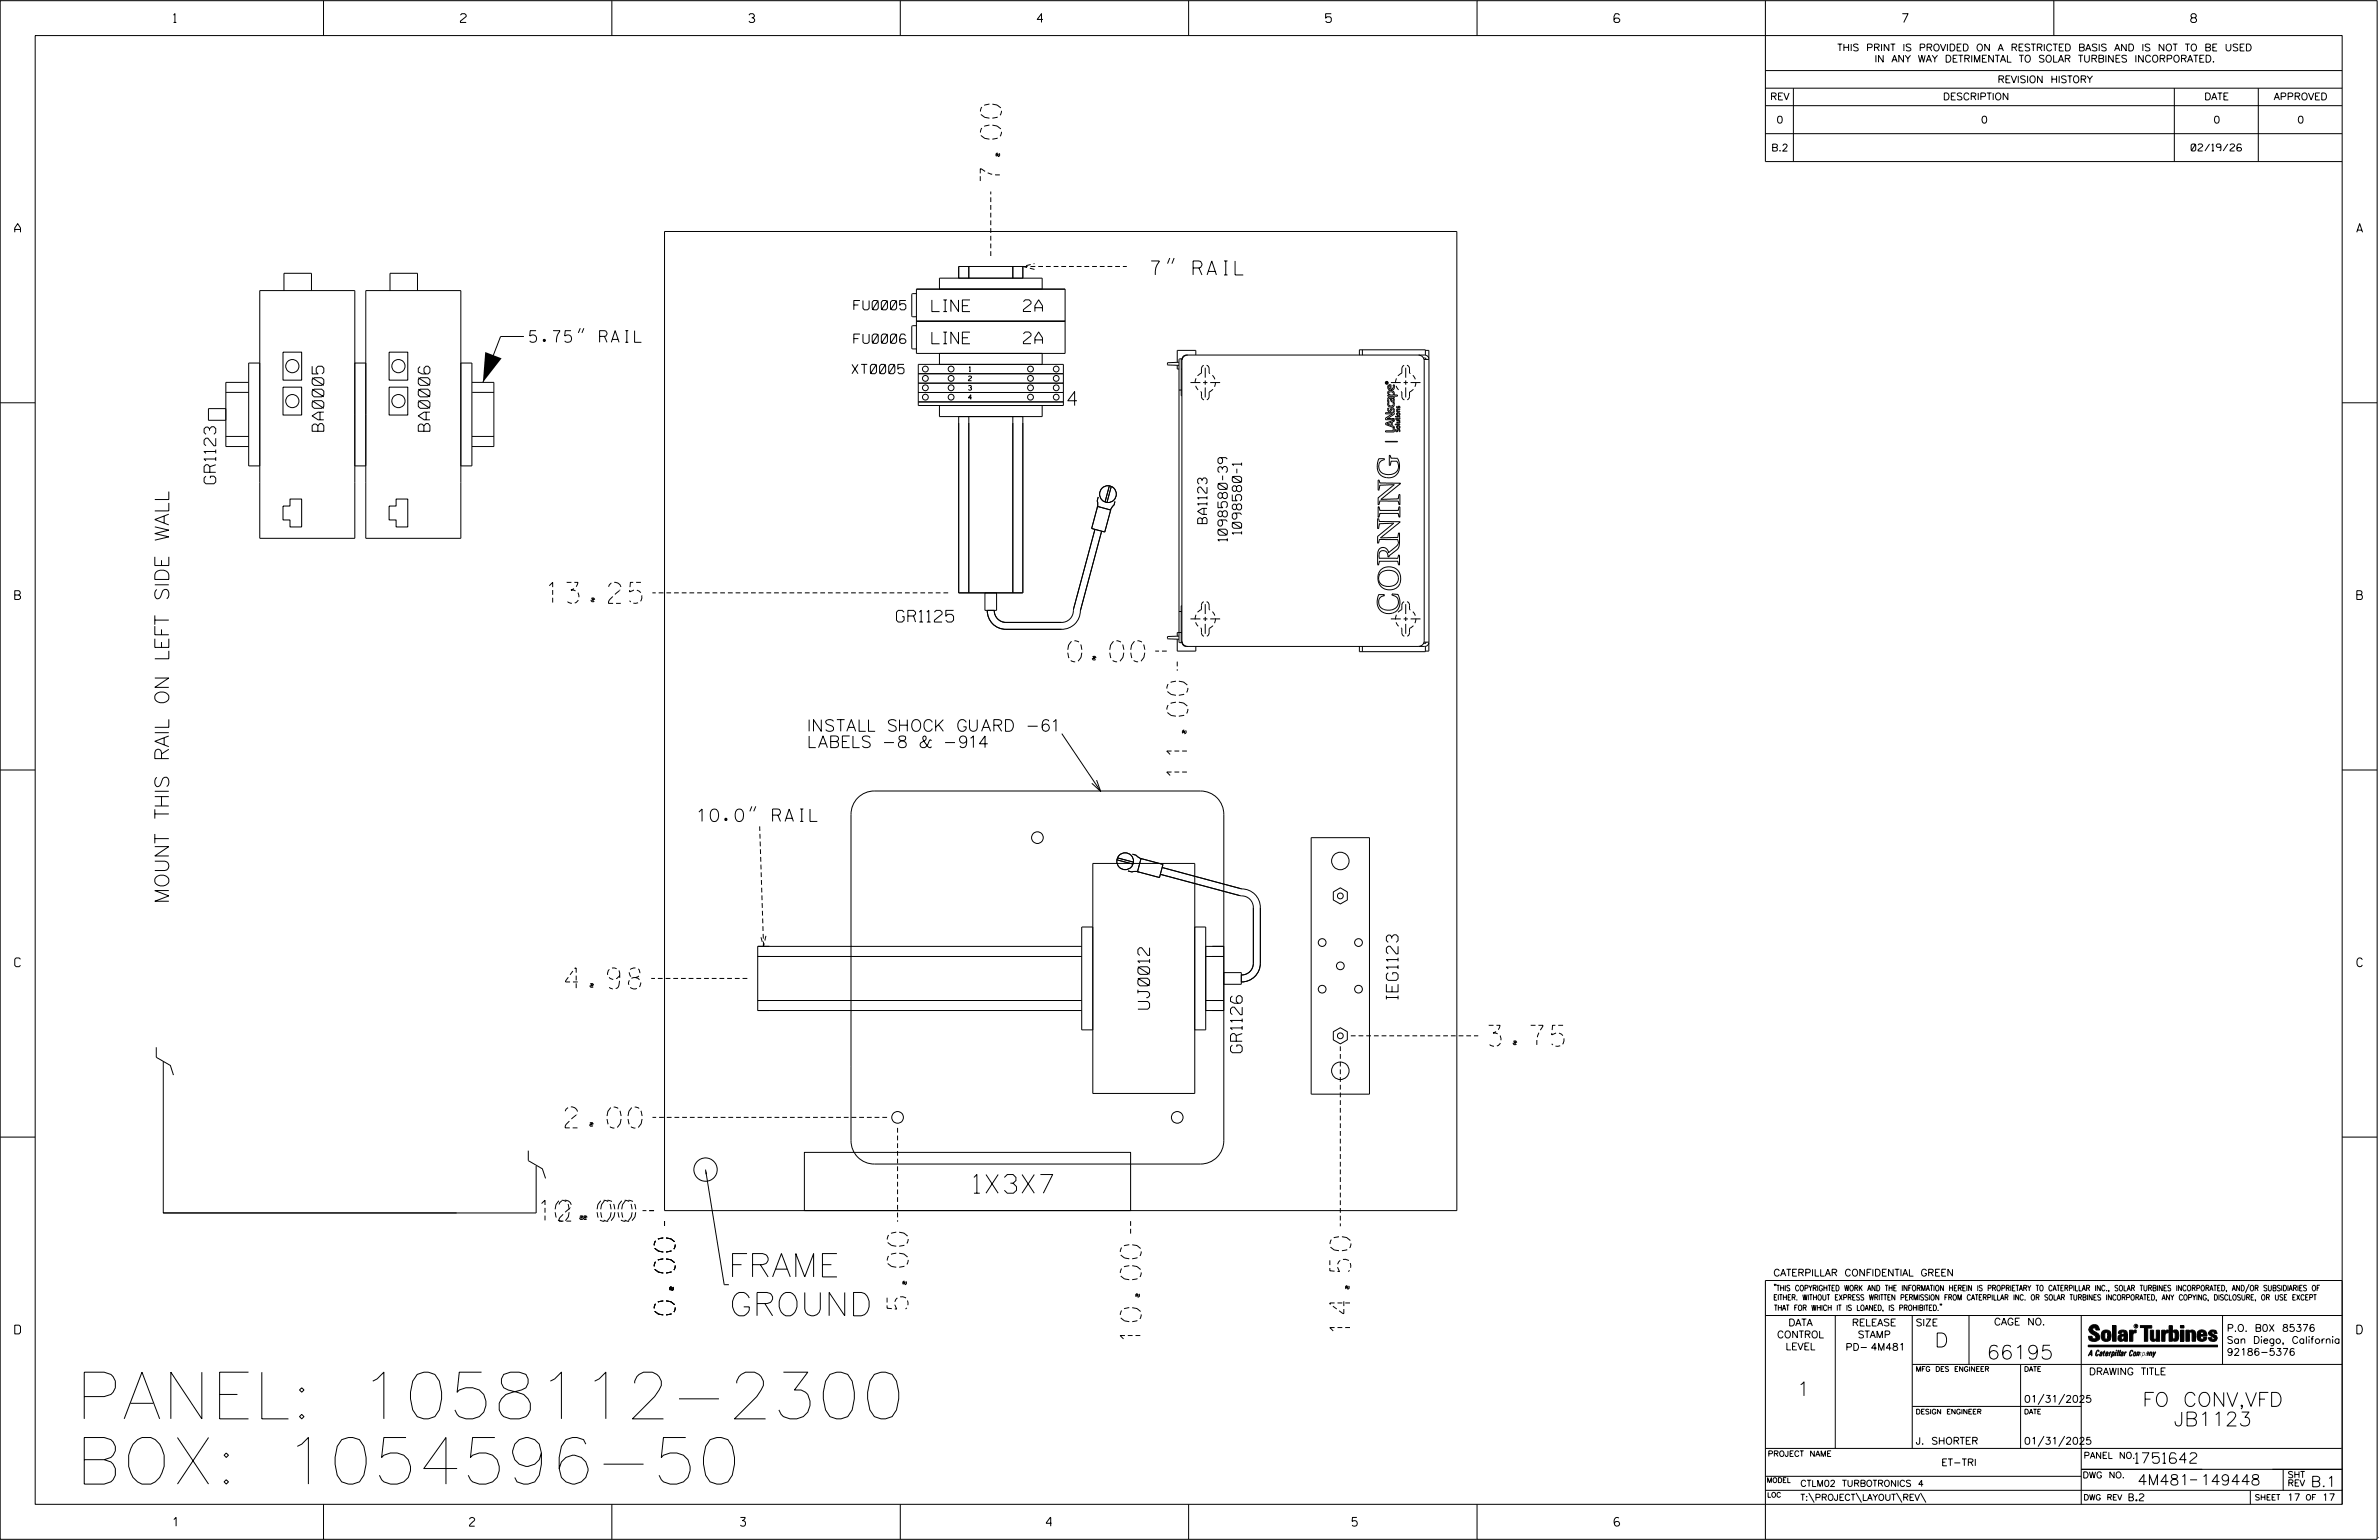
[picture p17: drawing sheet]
<svg xmlns="http://www.w3.org/2000/svg" width="864mm" height="559mm" viewBox="0 0 864 559" stroke-linecap="round" stroke-linejoin="round" font-family="sans-serif">
<defs><g id="words">
<g font-size="16.9">
<text x="27.4" y="514.8">PANEL: 1058112-2300</text>
<text x="27.4" y="538.5">BOX: 1054596-50</text>
</g>
<g font-size="8.5">
<text x="264.3" y="463.3">FRAME</text>
<text x="264.7" y="477.4">GROUND</text>
</g>
<g font-size="7.6">
<text x="363.5" y="65.7" transform="rotate(-90 363.5 65.7)">7.00</text>
<text x="198.1" y="218.9">13.25</text>
<text x="387.7" y="240.1">0.00</text>
<text x="431.1" y="282.7" transform="rotate(-90 431.1 282.7)">11.00</text>
<text x="205.3" y="358.8">4.98</text>
<text x="540.4" y="379.7">3.75</text>
<text x="205.2" y="409.3">2.00</text>
<text x="201.6" y="443.1">0.00</text>
<text x="245" y="477.1" transform="rotate(-90 245 477.1)">0.00</text>
<text x="329.6" y="475" transform="rotate(-90 329.6 475)">5.00</text>
<text x="490.4" y="484.3" transform="rotate(-90 490.4 484.3)">14.50</text>
<text x="414.2" y="487.2" transform="rotate(-90 414.2 487.2)">10.00</text>
</g>
<text font-size="6.8" x="353.6" y="433">1X3X7</text>
<g font-size="5.1">
<text x="417.9" y="99.8">7&quot; RAIL</text>
<text x="387.6" y="147.2">4</text>
<text x="61.3" y="328" transform="rotate(-90 61.3 328)">MOUNT THIS RAIL ON LEFT SIDE WALL</text>
<text x="702.3" y="488.8">D</text>
<text x="721.2" y="493.2">66195</text>
<text x="652.2" y="506.5">1</text>
<text x="777.7" y="510.3">FO CONV,VFD</text>
<text x="789.1" y="517.4">JB1123</text>
</g>
<text font-size="4.5" x="253.3" y="298.1">10.0&quot; RAIL</text>
<g font-size="4.2">
<text x="338.3" y="113.1">LINE</text>
<text x="371.5" y="113">2A</text>
<text x="192.3" y="124.2">5.75&quot; RAIL</text>
<text x="338.3" y="124.7">LINE</text>
<text x="371.5" y="124.7">2A</text>
<text x="117.5" y="156.5" transform="rotate(-90 117.5 156.5)">BA0005</text>
<text x="156.1" y="156.5" transform="rotate(-90 156.1 156.5)">BA0006</text>
<text x="78.3" y="175.5" transform="rotate(-90 78.3 175.5)">GR1123</text>
<text x="325.4" y="225.7">GR1125</text>
<text x="293.7" y="265.3">INSTALL SHOCK GUARD -61</text>
<text x="293.7" y="271.3">LABELS -8 &amp; -914</text>
<text x="507.5" y="362.6" transform="rotate(-90 507.5 362.6)">IEG1123</text>
<text x="417.3" y="366.2" transform="rotate(-90 417.3 366.2)">UJ0012</text>
<text x="450.9" y="382" transform="rotate(-90 450.9 382)">GR1126</text>
</g>
<g font-size="3.8">
<text x="775.1" y="531">1751642</text>
<text x="775.9" y="538.9">4M481</text>
<text x="798.8" y="538.9">149448</text>
<text x="838.8" y="539.5">B.1</text>
</g>
<g font-size="3.4">
<text x="309.9" y="112.4">FU0005</text>
<text x="309.9" y="124.6">FU0006</text>
<text x="309.3" y="135.6">XT0005</text>
<text x="438.2" y="190" transform="rotate(-90 438.2 190)">BA1123</text>
<text x="445.5" y="196.4" transform="rotate(-90 445.5 196.4)">1098580-39</text>
<text x="450.7" y="193.9" transform="rotate(-90 450.7 193.9)">1098580-1</text>
</g>
<g font-size="3.2">
<text x="63" y="8.2">1</text>
<text x="167.2" y="8.2">2</text>
<text x="271.8" y="8.2">3</text>
<text x="376.5" y="8.2">4</text>
<text x="481.2" y="8.2">5</text>
<text x="690.6" y="8.2">7</text>
<text x="795.3" y="8.2">8</text>
<text x="5.4" y="84.3">A</text>
<text x="855.5" y="84.3">A</text>
<text x="5.4" y="217.5">B</text>
<text x="855.6" y="217.5">B</text>
<text x="5.4" y="350.8">C</text>
<text x="855.6" y="350.8">C</text>
<text x="5.4" y="484">D</text>
<text x="855.6" y="484">D</text>
<text x="62.8" y="553.8">1</text>
<text x="170.4" y="553.8">2</text>
<text x="268.8" y="553.8">3</text>
<text x="379.8" y="553.8">4</text>
<text x="490.8" y="553.8">5</text>
<text x="585.9" y="553.8">6</text>
</g>
<g font-size="2.5">
<text x="666.9" y="18.5">THIS PRINT IS PROVIDED ON A RESTRICTED BASIS AND IS NOT TO BE USED</text>
<text x="680.5" y="22.6">IN ANY WAY DETRIMENTAL TO SOLAR TURBINES INCORPORATED.</text>
<text x="725.1" y="30">REVISION HISTORY</text>
<text x="642.6" y="36.3">REV</text>
<text x="705.3" y="36.3">DESCRIPTION</text>
<text x="800.2" y="36.3">DATE</text>
<text x="825.4" y="36.3">APPROVED</text>
<text x="644.9" y="44.7">0</text>
<text x="719.1" y="44.7">0</text>
<text x="803.5" y="44.7">0</text>
<text x="834" y="44.7">0</text>
<text x="643" y="54.8">B.2</text>
<text x="795.4" y="54.8">02/19/26</text>
<text x="643.8" y="463">CATERPILLAR CONFIDENTIAL GREEN</text>
<text x="645.1" y="485.5">CONTROL</text>
<text x="649.2" y="481.1">DATA</text>
<text x="672.3" y="481.1">RELEASE</text>
<text x="674.4" y="485.5">STAMP</text>
<text x="695.4" y="481.1">SIZE</text>
<text x="723.8" y="480.8">CAGE NO.</text>
<text x="808.4" y="483.1">P.O. B0X 85376</text>
<text x="648.2" y="489.8">LEVEL</text>
<text x="669.9" y="490">PD- 4M481</text>
<text x="808.4" y="487.5">San Diego, California</text>
<text x="808.4" y="491.8">92186-5376</text>
<text x="758.3" y="498.9">DRAWING TITLE</text>
<text x="734.8" y="508.9">01/31/2025</text>
<text x="695.4" y="524.1">J. SHORTER</text>
<text x="734.8" y="524.1">01/31/2025</text>
<text x="704.7" y="531.9">ET-TRI</text>
<text x="772.8" y="544.6">B.2</text>
<text x="830.2" y="544.6">17</text>
<text x="842.9" y="544.6">17</text>
</g>
<g font-size="2.3">
<text x="756.4" y="529.2">PANEL NO.</text>
<text x="653.5" y="539.4">CTLM02 TURBOTRONICS 4</text>
<text x="756" y="536.3">DWG NO.</text>
<text x="830.4" y="539.3">REV</text>
<text x="830.4" y="536.2">SHT</text>
<text x="653.5" y="544.5">T:\PROJECT\LAYOUT\REV\</text>
</g>
<g font-size="2">
<text x="643.8" y="468.4">&quot;THIS COPYRIGHTED WORK AND THE INFORMATION HEREIN IS PROPRIETARY TO CATERPILLAR INC., SOLAR TURBINES INCORPORATED, AND/OR SUBSIDIARIES OF</text>
<text x="643.8" y="471.8">EITHER. WITHOUT EXPRESS WRITTEN PERMISSION FROM CATERPILLAR INC. OR SOLAR TURBINES INCORPORATED, ANY COPYING, DISCLOSURE, OR USE EXCEPT</text>
<text x="644" y="475.6">THAT FOR WHICH IT IS LOANED, IS PROHIBITED.&quot;</text>
<text x="641.7" y="528.5">PROJECT NAME</text>
<text x="756.3" y="544.3">DWG REV</text>
<text x="818.5" y="544.3">SHEET</text>
<text x="836.9" y="544.3">OF</text>
</g>
<g font-size="1.8">
<text x="695.4" y="497.6">MFG DES ENGINEER</text>
<text x="734.8" y="497.6">DATE</text>
<text x="695.4" y="513.1">DESIGN ENGINEER</text>
<text x="734.8" y="513.1">DATE</text>
<text x="641.3" y="538">MODEL</text>
<text x="641.5" y="543.3">LOC</text>
</g>
<g font-size="1.7">
<text x="351.8" y="134.8">1</text>
<text x="351.5" y="141.6">3</text>
<text x="351.5" y="138.2">2</text>
<text x="351.5" y="145">4</text>
</g>
<text font-size=".9" x="775.1" y="481.7">R</text>
</g></defs>
<g fill="none" stroke="#000" stroke-width=".36">
<path d="M.1 .2h862.8v558.4h-862.8zM12.8 12.9h837.4v533h-837.4zM117.4 .2v12.7M222.1 .2v12.7M326.8 .2v12.7M431.5 .2v12.7M536.2 .2v12.7M587.9 5.5l-.5-.5h-1l-.5 1v1.7l.5 .4h1l.6-.4v-.6l-.6-.5h-1l-.5 .5M640.9 .2v58.4h209.3M745.6 .2v12.7M640.9 25.6h209.3M640.9 32h209.3"/>
<path d="M640.9 38.3h209.3M651 32v26.6M789.3 32v26.6M819.8 32v26.6M640.9 48.5h209.3M241.2 84h287.6v355.3h-287.6zM351.7 96.7v4.2M367.7 96.7v4.2M424.6 93.6l-.8 2.1M426.2 93.6l-.8 2.1M103.1 105.4v-6.2h10v6.2M141.6 105.4v-6.2h10v6.2"/>
<path d="M210.6 119.1l-.7 1.7M211.9 119.1l-.7 1.7M332.7 104.9h53.9v23.3h-53.9zM332.7 116.6h53.9M332.7 106.5h-1.4l-.3 .4v7.7l.3 .3h1.4M332.7 118.2h-1.4l-.3 .3v7.8l.3 .3h1.4M348 100.9v-4.2h23.3v4.2M378.3 104.9v-4h-37.3v4M90.2 138.7h-8.2v23.3h8.3M102.7 127.8h6.8v10.1h-6.8zM141.3 127.8h6.7v10.1h-6.7zM171.3 138.7h8v23.3h-8"/>
<path d="M190.2 122.1h-8.5l-6.4 16.6M333.3 139h52.7M333.3 135.6h52.7M341 128.2v4M378.3 128.2v4M427.4 132.6v1.3h.6M428 131.4l-4.1 .2-.1 .8 4.2 .2M428.8 133.9h.2M428.8 130.2l.3 .2M428.8 130.2v13.3l.2 .1M428.8 130.2l-.8 .3v102.4l.8 .3M429.1 130.4v.2"/>
<path d="M431.2 128.8a2.11 2.11 0 0 0-2.2 2.2v101.5a2.05 2.05 0 0 0 2.2 2.1M432.2 138.8h3.6M434.1 128.8v-1.7h-6.7v4.4M436.7 138.8h1.6M437.5 133.4v3.7M437.5 138v1.6M439.3 138.8h3.6M493.5 128.8v-1.9h23.9v1.9M494.6 126.9v1.9M503.3 138.7h.1M503.3 138.9l.1 .1M503.3 138.8h.1"/>
<path d="M503.5 138.8h-.3l-.1 .3h.6l-.4-.2M503.5 138.8l.2-.1-.3 .3M503.5 138.8h.1M504 139.8l.9-.2 .1 1.7 .7-.6v-1h.3a1.2 1.2 0 0 1-.9 1.9 1.2 1.2 0 0 1-1.1-1.8zM504.9 138.8h3.6M509.5 138.8h1.6M510.3 133.4v3.7M510.3 138v1.6M512.1 138.8h3.6M514.9 128.8a2.11 2.11 0 0 1 2.1 2.2v101.5a2.05 2.05 0 0 1-2.1 2.1M516.7 129.9l.7 .1 .3 .4M516.9 130.4h1.8"/>
<path d="M517.4 127.1h1.3v3M518.7 130.4a1.57 1.57 0 0 0-1.5-1.6h-86.6a1.57 1.57 0 0 0-1.5 1.6M518.7 130.4v102.6M.1 146.2h12.7M82 158.4h8.3M82 142.4h8.3M82 148.3h-6.3v4.2h6.3M94.3 150.4v-45h34.5v45M102.7 140.5h6.8v10.1h-6.8zM132.8 150.4v-45h34.5v45M141.3 140.5h6.7v10.1h-6.7zM171.3 158.4h8"/>
<path d="M171.4 142.4h7.9M333.3 145.8h52.7M333.3 142.4h52.7v-10.2h-52.7v14.9h52.7M348 151.2v63.9h23.3v-63.9M351.7 151.2v63.9M367.7 151.2v63.9M378.3 147.1v4.1h-37.3v-4.1M428 141.5h1M437.5 140.6v3.6M503 149.8h3.1v.5l-2.6 1.6h2.6v.4h-3.1v-.6l2.5-1.6-2.5 .1zM503 153.6l3.1-1.2v.5l-.7 .2v1.4l.7 .3v1.9h-3.1v-.4h2.7v-1.1h.4l-3.1-1.2zM503.4 153.8l1.6-.6v1.2z"/>
<path d="M503.4 153.8h.1M503.8 146.1h.4a.84 .84 0 0 0 .7 1.2 .84 .84 0 0 0 .8-1.2h.3a1.21 1.21 0 0 1-1.1 1.6 1.21 1.21 0 0 1-1.1-1.6zM503.9 144.3l2.2-.2v.4h-.4a.75 .75 0 0 1 .5 .9 .75 .75 0 0 1-.9 .5 .75 .75 0 0 1-.5-.9v-.5h-.5l-.2 .5 .2 .7h-.5zM504 141.9a1.33 1.33 0 0 1 1.6 0 1.33 1.33 0 0 1 .5 1.4h1.2v.5h-3.5v-.5h.5l-.2-.2a.68 .68 0 0 1-.1-1.2zM504.1 142.4a.94 .94 0 0 1 1.3-.2 .94 .94 0 0 1 .4 1.1l-1.4-.2zM504.3 140h.3v1.1a.59 .59 0 0 1-.5-.4 .59 .59 0 0 1 .2-.7zM504.4 149.5h.1M505 144.5a.55 .55 0 0 1 .7 .3 .55 .55 0 0 1-.2 .7l-.3-.2zM505.4 148l-1 1-.3-.2 .1-.6-.4-.1v.8l.6 .6M505.4 148h.1M505.4 148l.7 .5v.9h-.4l.1-.7-.3-.3-.7 1-.4 .1M505.7 144.5h.1"/>
<path d="M506.4 153.9h1.8v.2h-1.8zM506.6 151.1l.2 .2zM506.6 155.8l.4 .7 .4-.7h.6l.2 .8-.4-.6-.5 .6h-.5zM506.6 151.9h.4v-.3l.2 .3 1-.2-.1 .4-.9 .1v.2zM507 152.6h1.2l-.3 .2 .3 .6-1.2 .1v-.2l1-.2-.2-.3h-.8zM507 147.5l.3 .5 .3-.5h.4l.2 .6-.3-.5a.46 .46 0 0 1-.3 .5 .46 .46 0 0 1-.6-.2zM507 151.1h1.2v.2h-1.2zM507 156.7h.1M507 148.6l1.2-.1v.2l-1 .2 .2 .3h.8v.2h-1.2l.3-.2zM507.3 147.9h.1M507.5 150.6h.1M507.6 154.7h.1"/>
<path d="M507.6 155.5h.1M510.3 140.6v3.6M850.2 146.2h12.7M94.3 169.1h-4v-37.4h4v63.6h34.5v-63.6h4v63.6h34.5v-63.6h4v37.4h-4M128.8 169.1h4M402.7 176.3l-1.6 5.8M403.4 176.5l-1.6 5.8M500.3 174.2h.3l.3 1.1h7.4l-7 5.9 6.2-.2 .4-1.5h.3l-.1 3.6h-.2l-.2-.6a1.12 1.12 0 0 0-1.6-.7h-5.2l-.3 1.2-.3 .1v-2.5l5.8-4.7-4.9 .2a.35 .35 0 0 0-.4 .1 .35 .35 0 0 0 0 .4l-.2 1.1-.3 .1zM500.6 166.5l.8-.1a.69 .69 0 0 1 1.1 .4 2.77 2.77 0 0 0-1.9 3.1 2.77 2.77 0 0 0 2.9 2.3l2.1-.2a2.75 2.75 0 0 0 1.2-4.6h-1.4a.49 .49 0 0 0-.6 .1 .49 .49 0 0 0 0 .6l-.1 .7-.4 .1 .1-3.7h.3l.2 1 1.9 .1a.66 .66 0 0 1 .7 .1 .66 .66 0 0 1 .2 .7l.3 1.6v1.5a4.1 4.1 0 0 1-5.4 3 4.1 4.1 0 0 1-2.5-5.6zM502.8 160.2l4.5 .1zM508.2 179.5h.1M105.3 181.1h4.2v10.1h-4.2v-2.5h-2.6v-5.1h2.6z"/>
<path d="M143.8 181.1h4.2v10.1h-4.2v-2.5h-2.5v-5.1h2.5zM397.5 192.1l-7.8 28.8a4.5 4.5 0 0 1-4.3 4.9h-20.2a4.3 4.3 0 0 1-4.3-4.3M398.4 183.8l4.8 1.3-2.2 7.9-4.7-1.2zM398.7 180.3l-.4 1.5 .2 .9-.2 1.4M399.9 192.7l-7.7 28.9a6.7 6.7 0 0 1-6.8 6.8h-20.2a6.7 6.7 0 0 1-6.8-6.9M404.7 182l-.3 1.3-.7 .7-.6 1.4M500.1 188.2l.4 .2a1.04 1.04 0 0 0 1.6 .8l6.1 .2-7 5.8 5.2-.2a.83 .83 0 0 0 1-.1 .83 .83 0 0 0 .2-1l.1-.5h.3v3.9a4.4 4.4 0 0 1-2.8 3.6l-.9 .7-.1 .4h-.3l-.1-.4a1.68 1.68 0 0 0-1.9-1.8 1.68 1.68 0 0 0-1.3 2.4 .89 .89 0 0 0 1.3 .4h4.4a.88 .88 0 0 0 1.1-.1 .88 .88 0 0 0 .3-1h.3v3.5h-.3l-.1-.6a.69 .69 0 0 0-.3-.8 .69 .69 0 0 0-.8 .1h-4.8a.75 .75 0 0 0-1-.1 .75 .75 0 0 0-.2 1l-.1 .4-.3-.1v-3.7l.2-1.2 .5-.9 .8-.4 1.1 .1 .7 .4 .7 1.3 2.1-1.7a1.97 1.97 0 0 0 1-3h-5.4a1.06 1.06 0 0 0-1.3 1.3l-.4-.1v-1.6a2.9 2.9 0 0 1 1.7-2.2l4.2-3.3-4 .1a1.2 1.2 0 0 0-1.3 .3 1.2 1.2 0 0 0-.2 1.3l-.1 .1a.68 .68 0 0 1-.3-1.1zM500.3 187.6h.1M500.3 183.9h.3l.3 1.3h6.6l.4-1.3h.3v3.7h-.3l-.3-1.3h-6.7l-.3 1.2-.3 .1zM508.2 183.9h.1M357.5 215.1v6.4h4.3v-6.4M429 219.8l-.2 .1v13.3"/>
<path d="M437.5 219.2v3.6M500.5 215.8h2l-.1 .4a2.59 2.59 0 0 0-1.9 2.6 2.59 2.59 0 0 0 2.2 2.5l1.1 .1a2.94 2.94 0 0 0 3.4-1.4 2.94 2.94 0 0 0-.5-3.5l-1.4-.6v-.4l2.1 .2 .7 1.6a4.2 4.2 0 0 1-4.4 5.4 4.2 4.2 0 0 1-3.5-6zM501.1 208.1a4.2 4.2 0 0 1 6.3 .6 3.3 3.3 0 0 1-1 3.4 3.3 3.3 0 0 1-3.5 .6 2.86 2.86 0 0 1-1.8-4.6zM510.3 219.2v3.6M427.4 231.9v4.4h6.7v-1.7M428 221.9h1M428 230.8l-4.2 .3 .1 .7 4.1 .2M429 229.5h-1.6v1.4M429.1 233l-.3 .2M429.1 232.8a1.55 1.55 0 0 0 1.5 1.8h86.6a1.57 1.57 0 0 0 1.5-1.6M432.2 224.6h3.6M436.7 224.6h1.6"/>
<path d="M437.5 223.8v1.6M437.5 226.4v3.6M439.3 224.6h3.6M493.5 234.6v1.9h23.9v-1.9M494.6 234.6v1.9M504.9 224.6h3.6M509.5 224.6h1.6M510.3 223.8v1.6M510.3 226.4v3.6M512.1 224.6h3.6M516.9 233h1.8M517.7 233l-.3 .4-.7 .1"/>
<path d="M518.7 233.3v3h-1.3M.1 279.4h12.7M385.4 266.2l14.2 21M850.2 279.4h12.7M272.9 292.6l-.7 1.8M274.4 292.6l-.8 1.8M311.4 289.5a8.4 8.4 0 0 1 6-2.5h118.4a8.4 8.4 0 0 1 8.5 8.5v118.4a8.4 8.4 0 0 1-8.5 8.5h-118.4a8.4 8.4 0 0 1-8.5-8.5v-118.4a8.5 8.5 0 0 1 2.5-6zM398.1 283.1l1.5 4.1-3.3-3M396.7 313.3h37v83.5h-37zM405.4 312l5.9 1.5M405.7 311.3l5.8 1.5M409.5 316l1.4 .4 1.4-.2 .9 .2"/>
<path d="M411.1 310l1.4 .3 .7 .7 1.3 .6M414.2 311.5l8 2.2-1.3 4.7-8-2.1zM421.2 317.3l28.9 7.7a4.5 4.5 0 0 1 4.9 4.3v20.2a4.2 4.2 0 0 1-4.4 4.3M421.9 314.8l28.8 7.7a6.7 6.7 0 0 1 6.8 6.8v20.2a6.8 6.8 0 0 1-6.9 6.8M476 304h21.1v93h-21.1zM396.7 336.4h-4v37.3h4M433.7 336.4h4v37.3h-4M484 323.6l2.6-1.4 2.5 1.4v3l-2.5 1.4-2.6-1.4zM275.1 347.1h117.6M392.7 343.4h-117.6v23.3h117.6M437.7 347.1h6.6M437.7 343.4h6.6"/>
<path d="M444.3 352.9h6.3v4.3h-6.3M275.1 363h117.6M437.7 363h6.6M437.7 366.7h6.6M484 374.4l2.6-1.5 2.5 1.5v2.9l-2.5 1.5-2.6-1.5zM56.7 380v3.6l5.1 3 1.2 3.5M59.3 385.1v55h106.4M.1 412.6h12.7M191.8 417.5v3.6l5.1 3 1.1 3.5M292 418.1h118.4v21.2h-118.4zM850.2 412.6h12.7M194.6 423.1v17h-135.3"/>
<path d="M256.1 424.4l6.8 41.8M640.9 477.3h209.3M644.2 466.1l-.1 .4M644.7 466.1l-.2 .4M666.2 477.3v48.3M694.2 477.3v48.3M704.4 473.3l-.1 .4M704.8 473.3l-.1 .4M714.8 477.3v17.8M755.5 477.3v68.6M806.8 477.3v17.8M816.5 466l-1.4 3.1"/>
<path d="M850.2 464.6h-209.3v94M850.2 464.8v81.1M694.2 495.1h156M733.5 495.1v30.5M758.6 481.4a2.02 2.02 0 0 1 3.1-.1l.5 1.3h-1.3l-.2-.6-.4-.2-.6 .1-.1 .4 .4 .7a2.46 2.46 0 0 1 2.2 2.9 2.83 2.83 0 0 1-3.8 .3l-.3-1.3h1.3l.2 .7 .6 .3 .5-.2 .2-.5-.4-.6-1.9-1.2-.4-.9zM759.2 491.3h-.7l.7-1.2v1.9h.2l-.1-2.1-1.3 2.1 .5-.5h.7M761.3 490l.3-.2 .4 .3-.1 .3-.3-.4-.4 .3-.3 1.6h.4l.4-.5-.3 .6-.4 .1-.3-.4zM762.6 490.6l.5-.1-.1 1.4h-.9a.74 .74 0 0 1 .9-.8l-.3 .7-.5 .1 .2-.5 .6-.2v-.5l-.7 .2zM763 483.2a2.17 2.17 0 0 1 3.1 0l.3 1.4-.3 1.5a2.17 2.17 0 0 1-3.1 0l-.3-1.5zM763.6 490.5l.4-.4 .2 .6h-.3l-.3 .9 .2 .4-.3-.1zM764.1 483.7l.5-.4 .4 .3v2.2l-.4 .2-.5-.2zM764.6 491.1l.6 .2v-.7l-.4-.1-.4 .6-.1 .8h.6"/>
<path d="M764.6 491.1l-.1 .8h.4M764.6 482.6v.8M764.8 490.7l.4 .1v.3h-.6zM765 491.5l-.1 .4zM766 490.5l-.5 1.5zM766 490.8l.4-.3-.4 .4M766.9 481h1.3v5.7h-1.3zM767 490.8l.5 .1-.3 .8-.4 .2zM767.3 490.5h-.5l-.5 2M767.3 490.5a.8 .8 0 0 1 .2 1 .8 .8 0 0 1-.9 .4l-.1 .6M767.3 490.5l-.1 .2M768.1 490.5l-.4 1.5z"/>
<path d="M768.2 489.9h.3l-.1 .2h-.2zM769 489.9l-.5 2.1zM769.7 489.9l-.6 2.1zM770.1 491.4l.5-.3-.5 .8zM770.4 491.9h.1M770.6 491.1l.1-.4-.7 .2 .1-.3 .6-.1 .2 .3-.5 1.1M770.6 491.1a.74 .74 0 0 0-.8 .8h.6M771 484.8h-.7l-.3 .6 .4 .7 .5-.3 .1-2.4h-.8l-.1 .4h-1.2a1.71 1.71 0 0 1 1.8-1.3 1.71 1.71 0 0 1 1.6 1.4v2.8h-1.1l-.1-.6M771 484.2l-1.5 .1a1.41 1.41 0 0 0 0 2.4l.5 .1 1.1-.7M771.2 486.1h-.1M771.4 490.5l.1 .3 .4-.3-.9 1.5zM771.5 490.8h.1"/>
<path d="M773 482.7h1.2v.5l.5-.5 .7-.1v1h-.6l-.5 .4-.1 2.7h-1.2zM773.3 490.3l.6-.4 .4 .2-.1 .4-.3-.4a1.28 1.28 0 0 0-.5 1.8l.6-.4-.1 .4-.8 .1zM774.7 490.8l.5-.3a.88 .88 0 0 1 .2 .9 .88 .88 0 0 1-.7 .7l-.2-.2zM774.8 490.9h.5l-.3 1h-.3l-.2-.2zM775.2 490.5l-.1 .2M776.8 481h4.3v.9h-1.5v4.8h-1.3M776.8 490.6l-.8 .2v-.3l-.4 1.5 .8-1.3v1.3l.3-1.2M779.3 491.1h.4M779.6 490.5h.3l-.3 1.4M779.6 490.7h.2l-.1 .4M779.7 491.1l-.1 .4M779.7 491.1l-.4 .2"/>
<path d="M780.1 492l.4-1.5 .1 .3 .3-.3 .3 .2-.3 1.3v-1.3l-.7 1.3M780.6 482.7h1.2v2.7l.1 .4 .4 .3 .4-.7v-2.7h1.2l.1 4h-1.3v-.5l-1.1 .6-.7-.3-.3-.7zM781.6 492.5l1-2-.8 1.3-.2-1.3-.2 2M784.7 482.7h1.2v.5l.5-.5 .7-.1v1h-.5l-.6 .4-.1 2.7h-1.2zM787.4 481h1.2v2a1.4 1.4 0 0 1 2.2 .2l.1 1.4-.4 1.9-1.5 .1-.4-.5v-1l.5 .9 .5-.3v-2.1l-.5-.4-.5 .7v2.8h-1.2zM791.5 482.7h1.3v4h-1.3zM791.5 481h1.3v.9h-1.3zM793.5 482.7h1.3v.4l.7-.5 1.1 .2 .4 .6v3.3h-1.2l-.3-3.4-.7 .2v3.2h-1.3zM794.8 483.1h.1M797.7 483.2a1.92 1.92 0 0 1 2.4-.5 1.92 1.92 0 0 1 1 2.1h-2.3v.8l.6 .5 .5-.3v-.5h1.2a1.83 1.83 0 0 1-2.1 1.4 1.83 1.83 0 0 1-1.5-2.1zM798.8 484.2v.6M799.1 483.4h.6l.2 .8h-1.1z"/>
<path d="M804.6 482.9a1.84 1.84 0 0 0-2.9 .8 3.3 3.3 0 0 0 2.2 1.9l-.5 .5-.4-.3-.1-.4h-1.2l.1 .6a1.92 1.92 0 0 0 2.9 .4M804.9 483.8h-1.2l-.2-.6-.5 .1-.1 .3 .1 .3 1.8 .9M805.1 488.1h-47.1v.6h47.1M694.2 510.3h61.3M742 505.8l-2.2 3.9M749.5 505.8l-2.2 3.9M640.9 525.6h209.2M640.9 535.7h114.6M742 521.1l-2.2 3.8M749.5 521.1l-2.2 3.8M755.5 533.2h94.7M795 537h2.6"/>
<path d="M828.8 533.2v7.6M117.4 545.9v12.7M222.1 545.9v12.7M326.8 545.9v12.7M431.5 545.9v12.7M536.2 545.9v12.7M640.9 540.8h209.3M656.6 541.7l2 3.5M673.8 541.7l1.9 3.5M688.4 541.7l2 3.5M697.2 541.7l1.9 3.5M816.9 541v4.9"/>
<path d="M863.5 558h.1"/>
<circle cx="106.1" cy="132.9" r="2.39"/>
<circle cx="144.6" cy="132.9" r="2.4"/>
<circle cx="335.9" cy="137.3" r="1.06"/>
<circle cx="335.9" cy="133.9" r="1.05"/>
<circle cx="345.3" cy="137.3" r="1.06"/>
<circle cx="345.3" cy="133.9" r="1.06"/>
<circle cx="374.1" cy="137.3" r="1.06"/>
<circle cx="374.1" cy="133.9" r="1.06"/>
<circle cx="383.4" cy="137.3" r="1.05"/>
<circle cx="383.4" cy="133.9" r="1.05"/>
<circle cx="503.4" cy="138.9" r=".37"/>
<circle cx="503.4" cy="138.9" r=".51"/>
<circle cx="106.1" cy="145.5" r="2.39"/>
<circle cx="144.6" cy="145.5" r="2.39"/>
<circle cx="335.9" cy="144.1" r="1.06"/>
<circle cx="335.9" cy="140.7" r="1.05"/>
<circle cx="345.3" cy="144.1" r="1.06"/>
<circle cx="345.3" cy="140.7" r="1.06"/>
<circle cx="374.1" cy="144.1" r="1.06"/>
<circle cx="374.1" cy="140.7" r="1.06"/>
<circle cx="383.4" cy="144.1" r="1.05"/>
<circle cx="383.4" cy="140.7" r="1.05"/>
<circle cx="507.6" cy="155" r=".59"/>
<circle cx="507.6" cy="155.1" r=".4"/>
<circle cx="507.6" cy="150.2" r=".41"/>
<circle cx="507.6" cy="150.3" r=".58"/>
<circle cx="402.2" cy="179.3" r="3"/>
<circle cx="504.4" cy="209.9" r="4.2"/>
<circle cx="376.6" cy="303.9" r="2.12"/>
<circle cx="408.4" cy="312.5" r="3"/>
<circle cx="486.6" cy="312.4" r="3.2"/>
<circle cx="486.6" cy="325.1" r="1.06"/>
<circle cx="480" cy="358.9" r="1.4"/>
<circle cx="480" cy="342" r="1.41"/>
<circle cx="486.6" cy="350.5" r="1.4"/>
<circle cx="493.2" cy="358.9" r="1.4"/>
<circle cx="493.2" cy="342" r="1.41"/>
<circle cx="486.6" cy="375.8" r="1.06"/>
<circle cx="486.6" cy="388.5" r="3.2"/>
<circle cx="325.8" cy="405.5" r="2.12"/>
<circle cx="427.4" cy="405.5" r="2.11"/>
<circle cx="256.1" cy="424.4" r="4.2"/>
<circle cx="775.4" cy="481.2" r=".69"/>
</g>
<g fill="#000">
<path d="M176.1 127.7l6 2.3-6.8 8.7zM256.1 424.4l.6 1.6-.6 .1zM768.1 490.5l-.4 1.5zM768.2 489.9h.3l-.1 .2h-.2zM769 489.9l-.5 2.1zM769.7 489.9l-.6 2.1zM791.5 481h1.3v.9h-1.3zM791.5 482.7h1.3v4h-1.3zM758 488.1h47.1v.6h-47.1z"/>
<path d="M759.2 489.9l-1.2 2.1 .5-.5h.7v.5h.2zM759.2 490.1v1.2h-.7z" fill-rule="evenodd"/>
<path d="M758.6 481.4a2.02 2.02 0 0 1 3.1-.1l.5 1.3h-1.3l-.2-.6-.4-.2-.6 .1-.1 .4 .4 .7a2.46 2.46 0 0 1 2.2 2.9 2.83 2.83 0 0 1-3.8 .3l-.3-1.3h1.3l.2 .7 .6 .3 .5-.2 .2-.5-.4-.6-1.9-1.2-.4-.9z" fill-rule="evenodd"/>
<path d="M761.3 490l.3-.2 .4 .3-.1 .3-.3-.4-.4 .3-.3 1.6h.4l.4-.5-.3 .6-.4 .1-.3-.4z" fill-rule="evenodd"/>
<path d="M762.6 490.6l.5-.1-.1 1.4h-.9a.74 .74 0 0 1 .9-.8l-.6 .3-.2 .5 .5-.1 .3-.6v-.5l-.7 .2z" fill-rule="evenodd"/>
<path d="M763.6 490.5l.4-.4 .2 .6h-.3l-.3 .9 .2 .4-.3-.1z" fill-rule="evenodd"/>
<path d="M764.8 490.5l.5 .3-.1 .5h-.6l.6-.2v-.3l-.4-.1-.3 1.2h.4l.3-.4-.6 .6-.3-.2v-.4z" fill-rule="evenodd"/>
<path d="M763 483.2a2.17 2.17 0 0 1 3.1 0l.3 1.4-.3 1.5a2.17 2.17 0 0 1-3.1 0l-.3-1.5zM764.1 483.7v2.1l.5 .2 .4-.2v-2.2l-.4-.3z" fill-rule="evenodd"/>
<path d="M766 490.5v.3l.4-.1-.4 .2-.5 1.1z" fill-rule="evenodd"/>
<path d="M766.8 490.5l-.5 2 .3-.6a.71 .71 0 0 0 .9-.5 .71 .71 0 0 0-.4-.9zM767 490.8l.5 .1-.3 .8-.4 .2z" fill-rule="evenodd"/>
<path d="M766.9 481h1.3v5.7h-1.3z" fill-rule="evenodd"/>
<path d="M770.1 490.6l.6-.1 .2 .3-.4 1.2-.5 .1-.2-.5 .3-.5h.5l-.7 .5v.3l.4-.1 .4-.9-.5-.2-.2 .2z" fill-rule="evenodd"/>
<path d="M769.4 482.8l-.5 1h1.2l.1-.4h.8v.8l-1.5 .1a1.41 1.41 0 0 0 0 2.4l.5 .1 1.1-.7 .1 .6h1.1v-2.8a1.79 1.79 0 0 0-2.4-1.2zM770.3 484.8h.7l-.1 1-.5 .3-.4-.7z" fill-rule="evenodd"/>
<path d="M771.4 490.5l.1 .3 .4-.3-.9 1.5z" fill-rule="evenodd"/>
<path d="M773 482.7h1.2v.5l.5-.5 .7-.1v1h-.6l-.5 .4-.1 2.7h-1.2z" fill-rule="evenodd"/>
<path d="M773.3 490.3l.6-.4 .4 .2-.1 .4-.3-.4a1.28 1.28 0 0 0-.5 1.8l.6-.4-.3 .5h-.6z" fill-rule="evenodd"/>
<path d="M774.7 490.8l-.2 1.1h.7a.96 .96 0 0 0 0-1.4zM774.8 490.9h.5l-.1 .6-.5 .4-.2-.2z" fill-rule="evenodd"/>
<path d="M776 490.5v.3l.4-.3 .2 .3 .7-.2-.3 1.4v-1.3l-.6 1.3v-1.3l-.8 1.3z" fill-rule="evenodd"/>
<path d="M776.8 481h4.3v.9h-1.5v4.8h-1.3v-4.8h-1.5z" fill-rule="evenodd"/>
<path d="M777.9 490.5l-.5 2 .3-.6a.71 .71 0 0 0 .9-.5 .71 .71 0 0 0-.4-.9zM778.1 490.8l.3-.1 .1 .4-.5 .8-.2-.5z" fill-rule="evenodd"/>
<path d="M779.3 490.6l.6-.1-.3 1.5-.7-.1a.67 .67 0 0 1 .8-.8l-.6 .3-.1 .5 .4-.1 .4-.9-.4-.2-.3 .2z" fill-rule="evenodd"/>
<path d="M780.5 490.5l.1 .3 .3-.3 .3 .2-.3 1.3v-1.3l-.8 1.3z" fill-rule="evenodd"/>
<path d="M780.6 482.7h1.2v2.7l.1 .4 .4 .3 .4-.7v-2.7h1.2l.1 4h-1.3v-.5l-1.1 .6-.7-.3-.3-.7z" fill-rule="evenodd"/>
<path d="M781.6 490.5l.2 1.3 .8-1.3-1.2 2z" fill-rule="evenodd"/>
<path d="M784.7 482.7h1.2v.5l.5-.5 .7-.1v1h-.5l-.6 .4-.1 2.7h-1.2z" fill-rule="evenodd"/>
<path d="M787.4 481h1.2v2a1.4 1.4 0 0 1 2.2 .2l.1 1.4-.4 1.9-1.5 .1-.4-.5v-1l.5 .9 .5-.3v-2.1l-.5-.4-.5 .7v2.8h-1.2z" fill-rule="evenodd"/>
<path d="M793.5 482.7h1.3v.4a1.29 1.29 0 0 1 2.2 .3v3.3h-1.2l-.3-3.4-.7 .2v3.2h-1.3z" fill-rule="evenodd"/>
<path d="M797.7 483.2a1.92 1.92 0 0 1 2.4-.5 1.92 1.92 0 0 1 1 2.1h-2.3v.8l.6 .5 .5-.3v-.5h1.2a1.83 1.83 0 0 1-2.1 1.4 1.83 1.83 0 0 1-1.5-2.1zM799.1 483.4l-.3 .8h1.1l-.2-.8z" fill-rule="evenodd"/>
<path d="M801.9 483.2a1.94 1.94 0 0 1 3 .1v.5h-1.2l-.2-.6-.5 .1-.1 .3 .1 .3 1.8 .9a1.2 1.2 0 0 1 .1 1.3 1.2 1.2 0 0 1-1.2 .7l-1.6-.4-.4-1h1.2l.1 .4 .4 .3 .5-.5a3.3 3.3 0 0 1-2.2-1.9z" fill-rule="evenodd"/>
<circle cx="761.4" cy="492" r=".07"/>
<circle cx="762.2" cy="485.1" r=".07"/>
<circle cx="769.3" cy="492" r=".07"/>
<circle cx="773.1" cy="486.7" r=".07"/>
<circle cx="791.5" cy="486.7" r=".07"/>
<circle cx="791.5" cy="481" r=".07"/>
<circle cx="794.8" cy="486.7" r=".07"/>
</g>
<g fill="none" stroke="#000" stroke-width=".36" stroke-dasharray="1.7 1.1" stroke-linecap="butt">
<path d="M359.7 92.9v-23.4M371.3 96.7h37.7M375.5 97.8l-4.2-1.1 4.2-1.1M436.1 135.4a3.7 3.7 0 0 0-2.3 3.4 3.7 3.7 0 0 0 2.3 3.4M436.1 135.4v-1.6M438.9 133.8a1.39 1.39 0 0 0-1.4-1.4 1.39 1.39 0 0 0-1.4 1.4M438.9 133.8v1.6M508.9 135.4v-1.6M508.9 135.4a3.7 3.7 0 0 0-2.3 3.4 3.7 3.7 0 0 0 2.3 3.4M511.7 133.8v1.6M511.7 133.8a1.39 1.39 0 0 0-1.4-1.4 1.39 1.39 0 0 0-1.4 1.4M436.1 143.8v-1.6"/>
<path d="M436.1 143.8a1.39 1.39 0 0 0 1.4 1.4 1.39 1.39 0 0 0 1.4-1.4M438.9 142.2v1.6M438.9 142.2a3.7 3.7 0 0 0 2.3-3.4 3.7 3.7 0 0 0-2.3-3.4M508.9 143.8v-1.6M508.9 143.8a1.39 1.39 0 0 0 1.4 1.4 1.39 1.39 0 0 0 1.4-1.4M511.7 142.2v1.6M511.7 142.2a3.7 3.7 0 0 0 2.3-3.4 3.7 3.7 0 0 0-2.3-3.4M344.2 215.1h-107.4M438.9 219.6v1.6M438.9 219.6a1.39 1.39 0 0 0-1.4-1.4 1.39 1.39 0 0 0-1.4 1.4M511.7 219.6v1.6M511.7 219.6a1.39 1.39 0 0 0-1.4-1.4 1.39 1.39 0 0 0-1.4 1.4"/>
<path d="M423.5 236.3h-4.2M436.1 229.6v-1.6M436.1 221.2v-1.6M436.1 221.2a3.7 3.7 0 0 0-2.3 3.4 3.7 3.7 0 0 0 2.3 3.4M436.1 229.6a1.39 1.39 0 0 0 1.4 1.4 1.39 1.39 0 0 0 1.4-1.4M438.9 228v1.6M438.9 228a3.7 3.7 0 0 0 2.3-3.4 3.7 3.7 0 0 0-2.3-3.4M508.9 229.6v-1.6M508.9 221.2v-1.6M508.9 221.2a3.7 3.7 0 0 0-2.3 3.4 3.7 3.7 0 0 0 2.3 3.4M508.9 229.6a1.39 1.39 0 0 0 1.4 1.4 1.39 1.39 0 0 0 1.4-1.4M511.7 228v1.6"/>
<path d="M511.7 228a3.7 3.7 0 0 0 2.3-3.4 3.7 3.7 0 0 0-2.3-3.4M427.4 240.1v3.3M278 339.6l-.8 3.8-1.1-3.7M271.3 355h-34.9M277.2 343.4l-1.4-43.5M486.6 379.7v65.3M490.4 375.8h46.2M322 405.4h-85.1M325.8 409.3v34M197.8 435.5l-1.9 1.9M197.8 435.5v7.6M237.4 439.3h-4.1"/>
<path d="M237.4 439.3h-2.8M241.2 443.1v2.3M410.4 443.1v4.8"/>
</g>
<use href="#words"/>
</svg>
